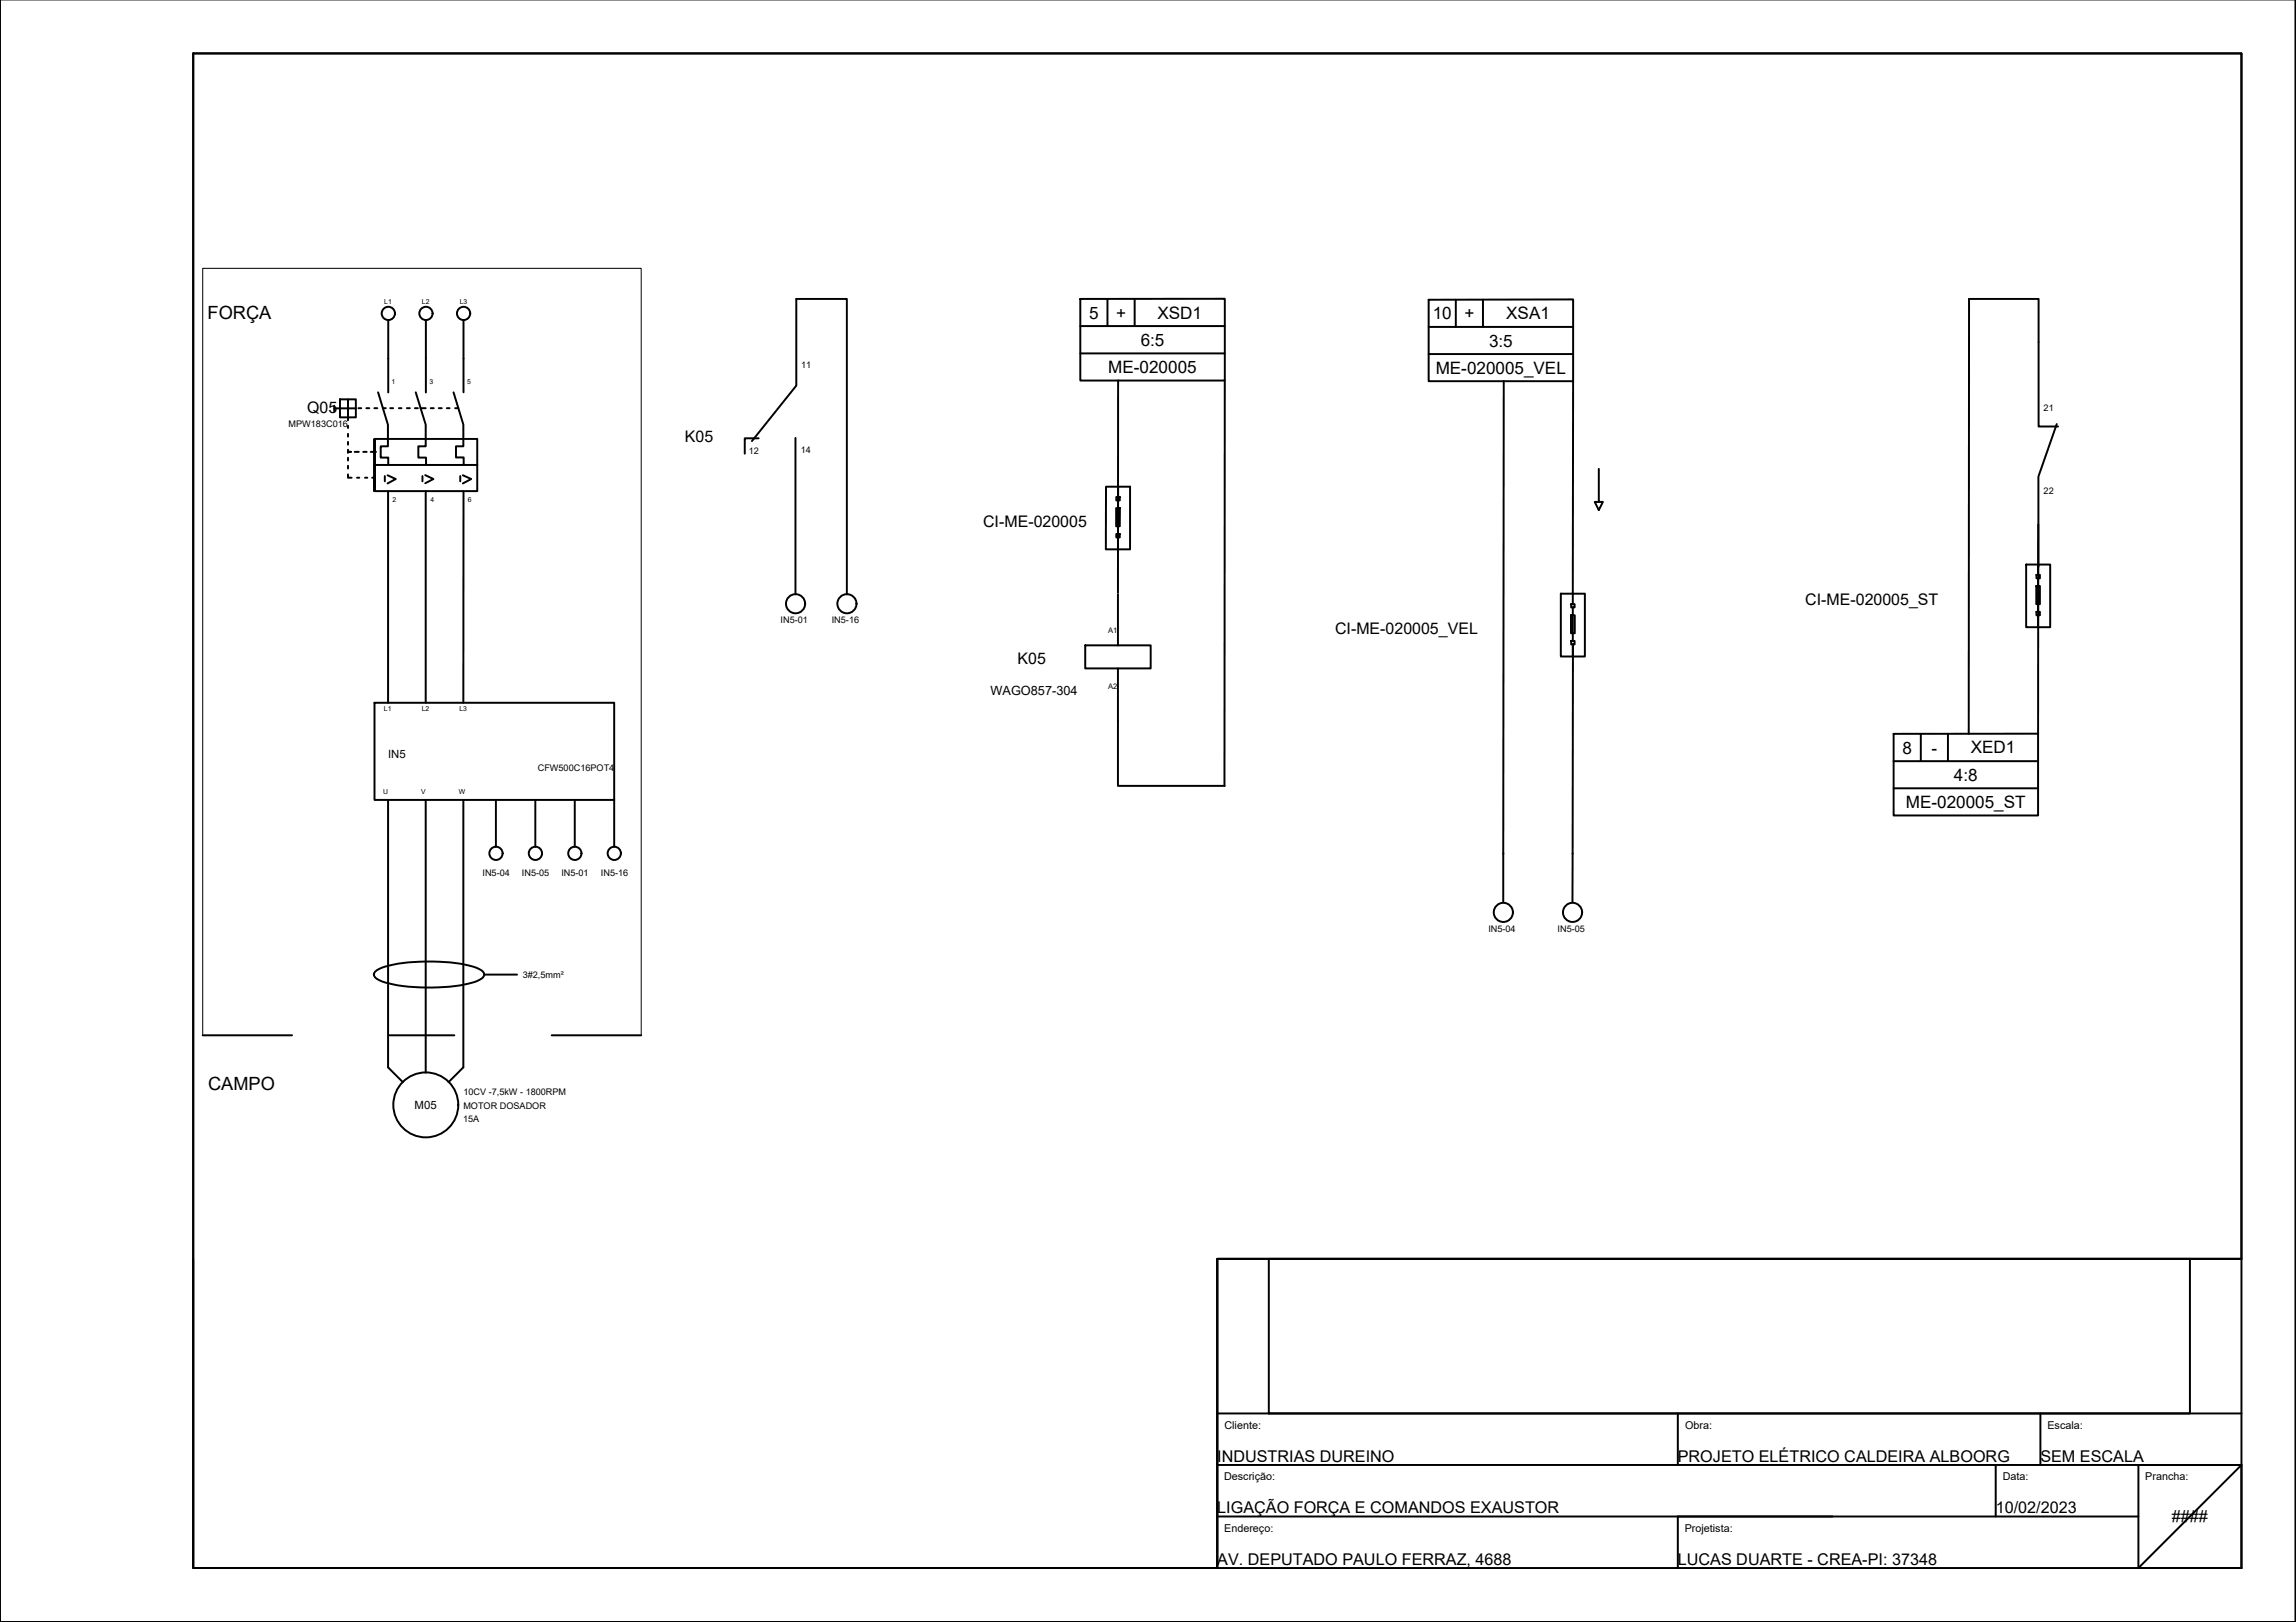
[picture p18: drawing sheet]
<svg xmlns="http://www.w3.org/2000/svg" width="297mm" height="210mm" viewBox="0 0 297 210" stroke-linecap="round" stroke-linejoin="round" font-family="sans-serif">
<defs><g id="words">
<g font-size="2.4">
<text x="26.9" y="41.3">FORÇA</text>
<text x="26.9" y="141">CAMPO</text>
</g>
<g font-size="2.2">
<text x="140.9" y="41.2">5</text>
<text x="144.4" y="41.2">+</text>
<text x="149.7" y="41.2">XSD1</text>
<text x="185.4" y="41.3">10</text>
<text x="189.5" y="41.3">+</text>
<text x="194.9" y="41.3">XSA1</text>
<text x="147.6" y="44.8">6:5</text>
<text x="192.6" y="44.8">3:5</text>
<text x="143.4" y="48.3">ME-020005</text>
<text x="185.7" y="48.4">ME-020005_VEL</text>
<text x="246.1" y="97.5">8</text>
<text x="249.9" y="97.5">-</text>
<text x="252.8" y="101">4:8</text>
<text x="255" y="97.5">XED1</text>
<text x="246.6" y="104.6">ME-020005_ST</text>
</g>
<g font-size="2.1">
<text x="39.7" y="53.5">Q05</text>
<text x="88.6" y="57.2">K05</text>
<text x="127.2" y="68.3">CI-ME-020005</text>
<text x="172.7" y="82.1">CI-ME-020005_VEL</text>
<text x="233.6" y="78.3">CI-ME-020005_ST</text>
<text x="131.7" y="85.9">K05</text>
<text x="157.5" y="189.1">INDUSTRIAS DUREINO</text>
<text x="217.1" y="189.1">PROJETO ELÉTRICO CALDEIRA ALBOORG</text>
<text x="264" y="189.1">SEM ESCALA</text>
<text x="157.5" y="195.8">LIGAÇÃO FORÇA E COMANDOS EXAUSTOR</text>
<text x="258.2" y="195.8">10/02/2023</text>
<text x="281" y="197">####</text>
<text x="157.5" y="202.5">AV. DEPUTADO PAULO FERRAZ, 4688</text>
<text x="217.1" y="202.5">LUCAS DUARTE - CREA-PI: 37348</text>
</g>
<text font-size="1.6" x="128.1" y="90">WAGO857-304</text>
<g font-size="1.5">
<text x="50.2" y="98.1">IN5</text>
<text x="53.6" y="143.5">M05</text>
</g>
<g font-size="1.4">
<text x="158.4" y="184.9">Cliente:</text>
<text x="218" y="184.9">Obra:</text>
<text x="264.9" y="184.9">Escala:</text>
<text x="158.4" y="191.6">Descrição:</text>
<text x="259.1" y="191.6">Data:</text>
<text x="277.5" y="191.6">Prancha:</text>
<text x="158.4" y="198.2">Endereço:</text>
<text x="218" y="198.2">Projetista:</text>
</g>
<g font-size="1.2">
<text x="103.7" y="47.6">11</text>
<text x="264.4" y="53.1">21</text>
<text x="37.3" y="55.3">MPW183C016</text>
<text x="96.9" y="58.7">12</text>
<text x="103.6" y="58.6">14</text>
<text x="264.4" y="63.9">22</text>
<text x="101" y="80.7">IN5-01</text>
<text x="107.6" y="80.7">IN5-16</text>
<text x="69.6" y="99.7">CFW500C16POT4</text>
<text x="62.4" y="113.4">IN5-04</text>
<text x="67.5" y="113.4">IN5-05</text>
<text x="72.6" y="113.4">IN5-01</text>
<text x="77.7" y="113.4">IN5-16</text>
<text x="192.6" y="120.6">IN5-04</text>
<text x="201.5" y="120.6">IN5-05</text>
<text x="67.6" y="126.5">3#2,5mm²</text>
<text x="59.9" y="141.7">10CV -7,5kW - 1800RPM</text>
<text x="59.9" y="143.5">MOTOR DOSADOR</text>
<text x="59.9" y="145.2">15A</text>
</g>
<g font-size="1">
<text x="143.4" y="81.9">A1</text>
<text x="143.4" y="89.1">A2</text>
</g>
<g font-size=".9">
<text x="49.7" y="39.3">L1</text>
<text x="54.6" y="39.3">L2</text>
<text x="59.5" y="39.3">L3</text>
<text x="50.7" y="49.7">1</text>
<text x="55.6" y="49.7">3</text>
<text x="60.5" y="49.7">5</text>
<text x="50.8" y="64.9">2</text>
<text x="55.7" y="64.9">4</text>
<text x="60.5" y="64.9">6</text>
<text x="49.7" y="92">L1</text>
<text x="54.6" y="92">L2</text>
<text x="59.4" y="92">L3</text>
<text x="49.6" y="102.7">U</text>
<text x="54.5" y="102.7">V</text>
<text x="59.4" y="102.7">W</text>
</g>
</g></defs>
<!-- layer: 0 -->
<g fill="none" stroke="#000" stroke-width=".25">
<path d="M0 -.1v210h297v-210M25 6.9h265v196h-265v-40M25 6.9h265v156h-132.5v40h-132.5zM25 6.9v196M139.8 38.7h18.7v10.5h-18.7zM143.3 38.7v3.5M146.8 38.7v3.5M184.8 38.8l18.7-.1v10.6h-18.7zM188.3 38.8v3.5M191.9 38.8v3.5M43.2 52.8h2.8M43.2 52.5v.7"/>
<path d="M44 51.7h2v2.3h-2zM45 51.7v2.7M45 55.1v.3M45 56.1v.4M45 57.2v.3M45 58.2v.4M45 59.2v.4M45.4 58.5h-.4h.4M45.9 58.5h.5M46.4 52.8h.3M47 58.5h.4M47.4 52.8h.4"/>
<path d="M48 58.5h.6M48.4 52.8h.4M48.5 56.8v6.8h13.2v-6.8h-13.2v6.8v-1.8h-.3M48.9 50.8l1.3 4.2v2.8h-.9v1.4h.9v1M49.6 52.8h.3M50.2 41.4v9.4M50.5 52.8h.4M51.6 52.8h.3M52.6 52.8h.4M53.7 52.8h.4M53.8 50.8l1.3 4.2v2.8h-1v1.4h1v1M54.4 52.8h.7"/>
<path d="M55.1 41.4v9.4M55.7 52.8h.4M56.8 52.8h.3M57.8 52.8h.4M58.7 50.8l1.2 4.1v2.9h-.9v1.4h1v1M58.9 52.8h.4M60 41.4v9.4M97.3 57.1l5.7-7.2v-11.2h6.6v38.2M98.1 56.7h-1.7v2M102.9 56.7v20.2M139.8 42.2h18.7M139.8 45.7h18.7"/>
<path d="M144.7 49.2l-.1 27.5M158.5 49.2l-.1 52.5h-13.8v-15.2M184.8 42.3h18.7M184.8 45.8h18.7M194.5 49.3v61.2M203.5 49.3v28.9M266.1 54.9l-2.4 6.8v11.7M266.3 55.2h-2.6v-16.5h-9v56.3M45 61.4v.4h.5M45 60.3v.3M46.2 61.8h.3M47.2 61.8h.3"/>
<path d="M48.5 60.2h13.2M49.8 61.6v.7M50.1 61.5l1.1 .5-1.1 .6M50.2 63.6v27.3M54.7 61.6v.7M55 61.5l1.1 .5-1.1 .5M55.1 63.6v27.3M59.5 61.6v.7M59.9 61.5l1.1 .5-1.1 .6M60 63.6l-.1 27.3M143.1 63h3.1v8.1h-3.1zM144.4 65.8h.5v2.3h-.5z"/>
<path d="M144.4 64.3h.5v.5h-.5zM144.4 69.1h.5v.4h-.5zM144.6 76.9v6.6M144.7 64.8l-.1 4.3M201.9 76.8h3.1v8.2h-3.1zM203.2 79.6h.5v2.4h-.5zM203.3 78.2h.4v.4h-.4zM203.5 78.6v4.3M206.8 60.7v4.3h.6l-.6 1-.5-1h.5M262.1 73.1h3.1v8.1h-3.1zM263.4 75.8h.5v2.4h-.5zM263.5 74.4h.4v.4h-.4z"/>
<path d="M263.5 79.2h.4v.4h-.4zM263.7 73.1v1.3M263.7 74.8v4.4M263.7 79.6v1.6M263.7 67.9v27M48.5 90.9h31v12.6h-31zM140.4 83.5h8.5v3h-8.5zM203.3 82.9h.4v.5h-.4zM203.5 83.4v27.1M245 95l18.7-.1v10.6h-18.7zM245 98.5h18.7M248.5 95v3.5"/>
<path d="M252 95v3.5M50.2 103.5v34.6l1.9 1.9M55.1 103.5v35.3M59.9 103.5v34.6l-1.9 1.9M64.2 103.5v6.1M69.3 103.5v6.1M74.4 103.5v6.1M79.5 103.5v6.1M194.5 110.4v6.3M203.5 110.4l-.1 6.3M245 102h18.7M48.5 125.7a7 7 0 0 1 3.7-1.1 24.1 24.1 0 0 1 9.4 .6 1.37 1.37 0 0 1 1.1 .9 1.68 1.68 0 0 1-1.5 1 24.8 24.8 0 0 1-11.4 0l-.4-.1a1.4 1.4 0 0 1-1-.9z"/>
<path d="M62.7 126.1h4.2M157.5 162.9h132.5h-132.5v40zM164.1 162.9h119.2v20h-119.2zM157.5 182.9h132.5M157.5 189.6h132.5l-13.4 13.3M157.5 196.3h119.1M217.1 182.9v6.7M217.1 196.3v6.6M258.2 189.6v6.7M264 182.9v6.7M276.6 189.6h13.4v13.3h-13.4z"/>
<circle cx="50.2" cy="40.6" r=".86"/>
<circle cx="55.1" cy="40.6" r=".86"/>
<circle cx="60" cy="40.6" r=".86"/>
<circle cx="102.9" cy="78.1" r="1.24"/>
<circle cx="109.6" cy="78.1" r="1.24"/>
<circle cx="64.2" cy="110.4" r=".86"/>
<circle cx="69.3" cy="110.4" r=".86"/>
<circle cx="74.4" cy="110.4" r=".86"/>
<circle cx="79.5" cy="110.4" r=".86"/>
<circle cx="194.5" cy="118.1" r="1.24"/>
<circle cx="203.4" cy="118.1" r="1.24"/>
<circle cx="55.1" cy="143" r="4.2"/>
</g>
<!-- layer: CAMPO -->
<path d="M26.2 134h11.6M50.4 134h8.4M71.4 134h11.6" fill="none" stroke="#000" stroke-width=".25"/>
<path d="M26.2 134v-99.3h56.8v99.3" fill="none" stroke="#000" stroke-width=".13"/>
<!-- layer: 0 -->
<path d="M290 202.9h.1" fill="none" stroke="#000" stroke-width=".13"/>
<use href="#words"/>
</svg>
